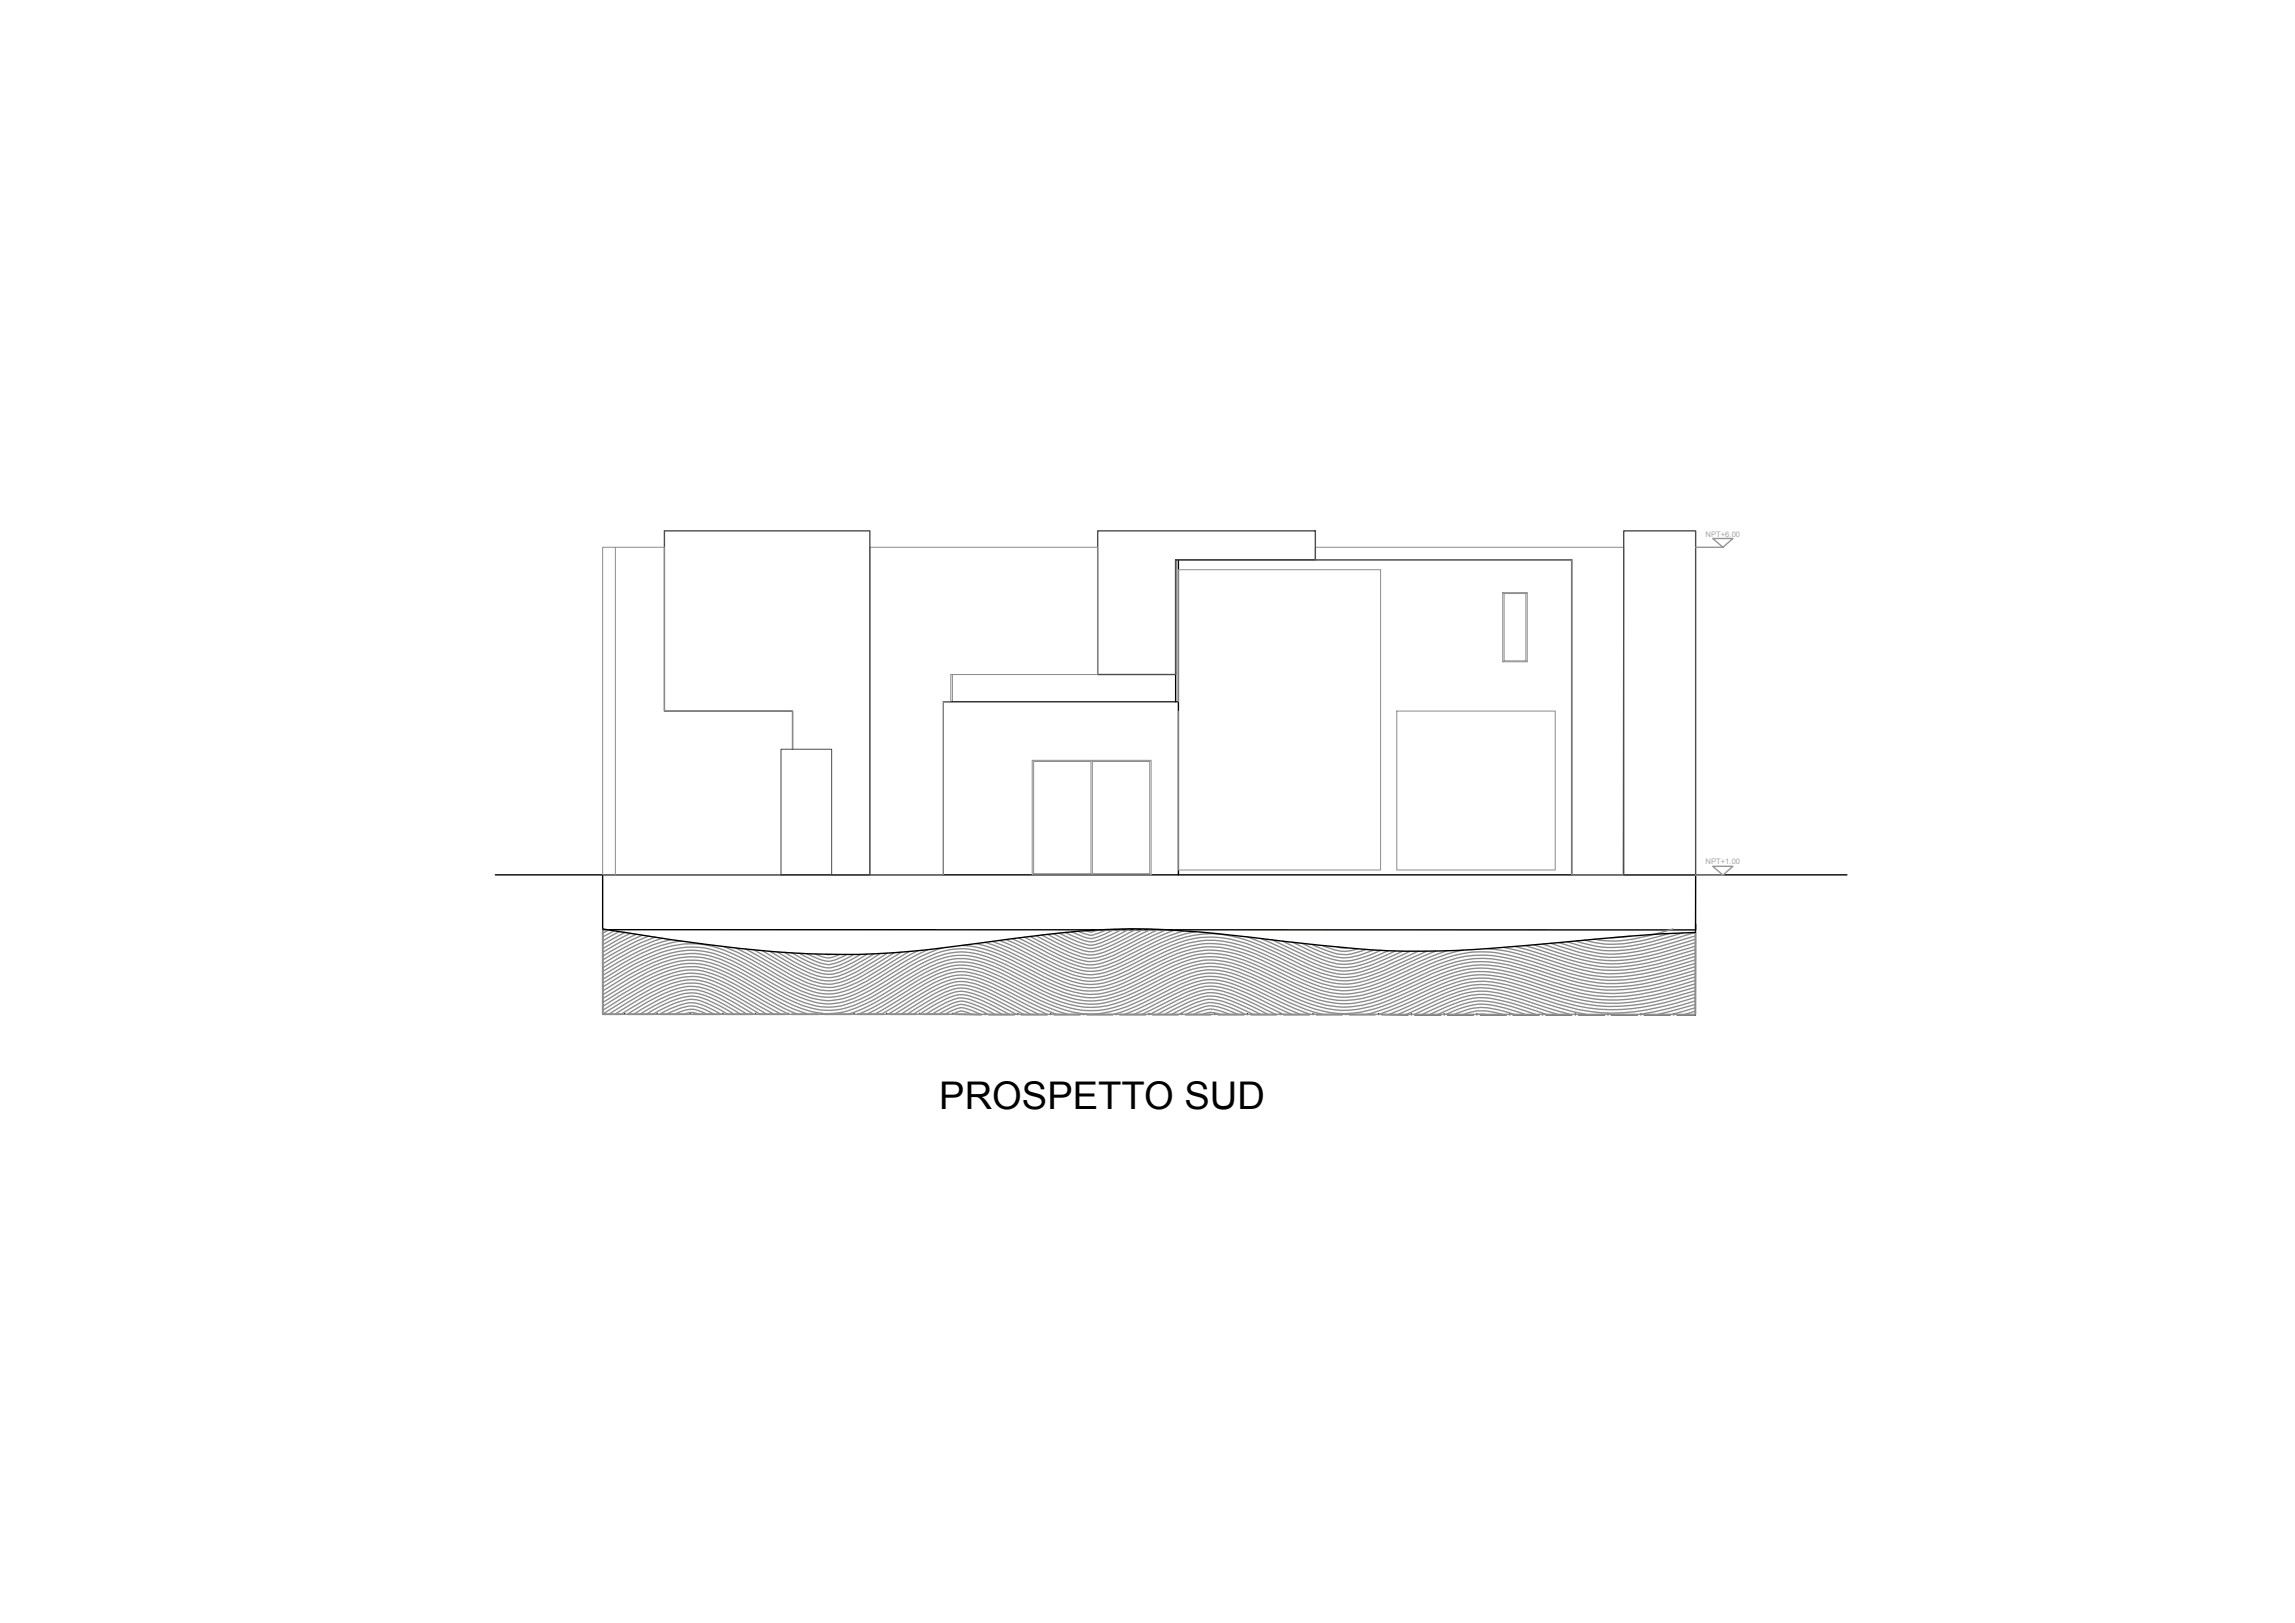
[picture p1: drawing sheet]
<svg xmlns="http://www.w3.org/2000/svg" width="420mm" height="297mm" viewBox="0 0 420 297" stroke-linecap="round" stroke-linejoin="round" font-family="sans-serif">
<defs><g id="words">
<text font-size="7" x="171.9" y="202.9">PROSPETTO SUD</text>
<g font-size="1.4" fill="#a5a5a5">
<text x="312.1" y="98.2">NPT+6.00</text>
<text x="312.1" y="158.2">NPT+1.00</text>
</g>
</g></defs>
<g fill="none" stroke="#000" stroke-width=".25">
<path d="M215.7 102.4v57.7M215.1 128.4v-26h72.5v57.7M90.6 160.1h247.4M110.3 170a312.7 312.7 0 0 0 34.4 4.4 137.4 137.4 0 0 0 28-1l12.5-1.6a142.1 142.1 0 0 1 28.1-1.7 256.9 256.9 0 0 1 21.9 2.2 234.9 234.9 0 0 0 21.9 1.8l6.2-.1a368.6 368.6 0 0 0 28.2-2.1 233.3 233.3 0 0 1 18.8-1.3M110.3 170.1l200 .1M110.3 160.1v25.5h3.4M310.3 160.1v25.6h-3.4M310.3 169.1v1M114.3 185.6h.1M114.9 185.6h4.8M120.3 185.6h.1M120.9 185.6h4.8"/>
<path d="M126.3 185.6h.1M126.9 185.6h4.8M132.3 185.6h.1M132.9 185.6h4.8M138.3 185.6h.1M138.9 185.6h4.8M144.3 185.6h.1M144.9 185.6h4.8M150.3 185.6h.1M150.9 185.6h4.8M156.3 185.6h.1M156.9 185.6h4.8"/>
<path d="M162.3 185.6h.1M162.9 185.6h4.8M168.3 185.6h.1M168.9 185.6h4.8M174.3 185.6h.1M174.9 185.6l4.8 .1M180.3 185.7h.1M180.9 185.7h4.8M186.3 185.7h.1M186.9 185.7h4.8M192.3 185.7h.1M192.9 185.7h4.8"/>
<path d="M198.3 185.7h.1M198.9 185.7h4.8M204.3 185.7h.1M204.9 185.7h4.8M210.3 185.7h.1M210.9 185.7h4.8M216.3 185.7h.1M216.9 185.7h4.8M222.3 185.7h.1M222.9 185.7h4.8M228.3 185.7h.1M228.9 185.7h4.8"/>
<path d="M234.3 185.7h.1M234.9 185.7h4.8M240.3 185.7h.1M240.9 185.7h4.8M246.3 185.7h.1M246.9 185.7h4.8M252.3 185.7h.1M252.9 185.7h4.8M258.3 185.7h.1M258.9 185.7h4.8M264.3 185.7h.1M264.9 185.7h4.8"/>
<path d="M270.3 185.7h.1M270.9 185.7h4.8M276.3 185.7h.1M276.9 185.7h4.8M282.3 185.7h.1M282.9 185.7h4.8M288.3 185.7h.1M288.9 185.7h4.8M294.3 185.7h.1M294.9 185.7h4.8M300.3 185.7h.1M300.9 185.7h4.8"/>
<path d="M306.3 185.7h.1"/>
</g>
<g fill="none" stroke="#8d8d8d" stroke-width=".25">
<path d="M110.3 170v15.6h200v-15a93.9 93.9 0 0 1-12.1 3.2 19.8 19.8 0 0 1-9.9-1l-1.5-.5M110.4 170l-.1 .1M111.4 170.2l-1.1 .6M112.4 170.3l-2.1 1.2M113.3 170.5l-3 1.7M114.4 170.6l-4.1 2.3M115.4 170.8l-5.1 2.8M116.4 171l-3.1 1.5-3 1.8M117.5 171.1a58.8 58.8 0 0 0-7.2 3.9M118.7 171.3a44.5 44.5 0 0 0-8.4 4.4M119.9 171.5l-2.5 1a57.4 57.4 0 0 0-7.1 3.9M121.3 171.7l-1.5 .5a44.7 44.7 0 0 0-9.5 4.9"/>
<path d="M122.8 171.9a33 33 0 0 0-9.5 4.1l-3 1.8M124.7 172.2a26.9 26.9 0 0 0-11 4.2l-3.4 2.1M132.5 173.2a73.9 73.9 0 0 1 10.9 5.9l1.2 .6a13.8 13.8 0 0 0 7.9 2.2 21.4 21.4 0 0 0 8.3-3.7l4.7-2.9 2.5-1.3M134.6 173.5l2.4 1.2 6.6 3.7a19.2 19.2 0 0 0 7.4 2.9 12.6 12.6 0 0 0 6.9-2l8.5-5.2M136.4 173.6l6.2 3.6a22.4 22.4 0 0 0 7.8 3.4 10.4 10.4 0 0 0 6.8-1.6l7.8-4.8M138 173.8l3.9 2.3a27.5 27.5 0 0 0 8.1 3.8 9.3 9.3 0 0 0 6.5-1.3l7.1-4.2M139.5 173.9l3.5 2.2a22.6 22.6 0 0 0 7.8 3.3 9.5 9.5 0 0 0 5.8-1.5l5.8-3.5M140.9 174.1a39.7 39.7 0 0 0 8.5 4.5 7.8 7.8 0 0 0 6.5-1l5.2-3.1M142.2 174.2l1.5 .8a18 18 0 0 0 7.7 3.3 10.5 10.5 0 0 0 5.7-2.1l2.8-1.6M143.6 174.3l1.3 .7a16.9 16.9 0 0 0 6 2.7 7.6 7.6 0 0 0 4.3-1.1l3.5-2M144.9 174.4a17.1 17.1 0 0 0 6.6 2.7l.9-.1 1.2-.4 3.9-1.9M146.3 174.4a12.5 12.5 0 0 0 5.5 2.1l2-.6 2.5-1.2"/>
<path d="M147.7 174.5a8.8 8.8 0 0 0 4.1 1.4l1.3-.4 1.9-.8M149.2 174.6l.5 .2a3.8 3.8 0 0 0 3.9-.1M151.1 174.6l.9 .1M169.8 173.8a64 64 0 0 0-9.4 5.4 19 19 0 0 1-8.3 3.3 13 13 0 0 1-6.5-1.7l-3.6-1.9a52.4 52.4 0 0 0-10.5-5.4 16.3 16.3 0 0 0-11.5 .5 52 52 0 0 0-9.7 5.2M172.5 173.5l-2.1 .7a30.5 30.5 0 0 0-5.9 3.1 51.2 51.2 0 0 1-8.4 4.8 10.9 10.9 0 0 1-9.7-.2l-1.8-.9-3.8-2.1a40.9 40.9 0 0 0-11-5.3 17.6 17.6 0 0 0-11.6 1.8l-2 1-5.9 3.5M176.2 173a21.4 21.4 0 0 1 8.7 2.6 81.7 81.7 0 0 0 10.3 4.9 13 13 0 0 0 10.5-.6l3-1.5a40 40 0 0 1 9.5-4.1 16.2 16.2 0 0 1 10 1l10.5 4.8a15.5 15.5 0 0 0 12.7 .8l5.1-2.1a43.5 43.5 0 0 1 11.8-4.4 21.7 21.7 0 0 1 10 .9l2.2 .7a61.7 61.7 0 0 0 11.6 3.2 27.3 27.3 0 0 0 11.4-1l6.8-1.9M178.6 172.7a31.8 31.8 0 0 1 8.9 3.5l4.2 2.2a17 17 0 0 0 8.9 2.3 22.4 22.4 0 0 0 7.7-2.7l4.2-2.2a18.4 18.4 0 0 1 10.7-2.5 30.3 30.3 0 0 1 9.1 3l2.8 1.4a28.7 28.7 0 0 0 10.5 3.6 24.1 24.1 0 0 0 10.5-3 55 55 0 0 1 10.1-4.1l1.6-.3M180.3 172.5a41.8 41.8 0 0 1 8.5 3.7l3.9 2a15.2 15.2 0 0 0 8.1 1.9 23.4 23.4 0 0 0 7.2-2.6 47.4 47.4 0 0 1 9.8-4.4 16.8 16.8 0 0 1 10.9 1l2.8 1.2 6.7 3.3a16.3 16.3 0 0 0 10.6 1.8l1.2-.4a52 52 0 0 0 9.1-3.8l5.7-2.2M181.7 172.3a95.1 95.1 0 0 1 10.7 5.1l1.2 .6a11.7 11.7 0 0 0 9.5 .9l2.4-.9 2.4-1.2a50.7 50.7 0 0 1 9.6-4.2 17.6 17.6 0 0 1 10.9 .8l2.8 1.1 5.3 2.6a24 24 0 0 0 9.2 3 21.5 21.5 0 0 0 9.1-2.5l8-3.6M182.9 172.1a58.7 58.7 0 0 1 8 3.9 22.6 22.6 0 0 0 8.5 3 18.9 18.9 0 0 0 8.3-2.8 36 36 0 0 1 11.9-4.6 21.2 21.2 0 0 1 11.3 2.2l5.3 2.5a27.9 27.9 0 0 0 8.9 3.1 17.4 17.4 0 0 0 8.4-1.9l7.6-3.4M184.1 171.9l2.7 1.3 5 2.6a18.5 18.5 0 0 0 7.9 2.6 20.2 20.2 0 0 0 7.9-2.8 40.2 40.2 0 0 1 10.9-4.5 20.3 20.3 0 0 1 12.3 1.9l5.1 2.5a28.4 28.4 0 0 0 9.6 3.4 20.2 20.2 0 0 0 9.1-2.6l5-2.2M201.1 170.2l-1.3 .4-1.1-.3"/>
<path d="M202.6 170.1l-1.7 .7a2.19 2.19 0 0 1-1.9 .2l-1.7-.6M204.1 170a15 15 0 0 1-4.4 1.8l-1.4-.4-2.2-.9M205.4 170a18.2 18.2 0 0 1-5.7 2.4 9.3 9.3 0 0 1-3.7-1.3l-1-.5M206.7 170a24.7 24.7 0 0 1-6.6 2.9h-.9a19.5 19.5 0 0 1-5.3-2.1M208 170a42.6 42.6 0 0 1-7.1 3.3 4.5 4.5 0 0 1-3.4-.2l-2.1-.9-2.6-1.4M209.4 170a55.8 55.8 0 0 1-8.2 3.9 5.3 5.3 0 0 1-4.1-.3l-2.4-1.1-3-1.5M210.7 170l-1.9 .9a43.8 43.8 0 0 1-7.7 3.6 5.8 5.8 0 0 1-4.5-.5l-2.7-1.2-3.3-1.7M212.1 170.1l-4 1.9a27.5 27.5 0 0 1-7.7 3.3 9.9 9.9 0 0 1-5.7-1.4l-5.1-2.7M213.5 170.1l-4.4 2a41.7 41.7 0 0 1-8 3.7 9.1 9.1 0 0 1-6.1-1.2l-6.5-3.2M215 170.2a105 105 0 0 0-10.6 5 10.4 10.4 0 0 1-5.6 1.3 26.1 26.1 0 0 1-7.2-2.9l-4.1-2.1M216.7 170.3a59.6 59.6 0 0 0-11.5 5.2 12.3 12.3 0 0 1-6.5 1.6 25.8 25.8 0 0 1-7.9-3.2l-4.4-2.2M218.7 170.5a39.4 39.4 0 0 0-11.5 4.7 20 20 0 0 1-7.1 2.5 14.1 14.1 0 0 1-6.8-1.9l-8-4"/>
<path d="M228.3 171.4l4.6 2 4.3 2a23.8 23.8 0 0 0 8.5 2.9 16.3 16.3 0 0 0 6.4-1.5l6-2.7M230.8 171.7l7.8 3.7a18.2 18.2 0 0 0 7.2 2.3 16.5 16.5 0 0 0 7.2-2l3.7-1.6M232.8 172l5.3 2.5a20.8 20.8 0 0 0 7.4 2.6 14.1 14.1 0 0 0 6.6-1.6l3.3-1.5M234.7 172.2a42.4 42.4 0 0 0 10 4.2h.5a12.3 12.3 0 0 0 6-1.2l2.9-1.2M236.5 172.4l1.4 .7a20.3 20.3 0 0 0 8.1 2.8 16.8 16.8 0 0 0 6.7-2M238.3 172.6a21.6 21.6 0 0 0 7.6 2.7l1.2-.1 1.5-.3 2.8-1M240.1 172.8a16 16 0 0 0 6.2 1.9l1-.1 2.7-.9M242.1 173a8.2 8.2 0 0 0 5.4 .9l1-.3M244.7 173.3l1.7 .2M272.2 173.6l1.2 .1a47.3 47.3 0 0 1 11.1 2.9l2.3 .8a24.7 24.7 0 0 0 13.6 .9 77.1 77.1 0 0 0 9.9-2.7M275.3 173.4a80.3 80.3 0 0 1 11.3 3.3 26.1 26.1 0 0 0 16.4 .4l7.3-2.1M277.3 173.2l6.6 2a34.1 34.1 0 0 0 9.7 2.3 37.7 37.7 0 0 0 13.7-2.2l3-.9"/>
<path d="M279.1 173l6.2 2a27.2 27.2 0 0 0 12.5 1.8 68.8 68.8 0 0 0 12.5-3M280.8 172.9l3.9 1.3a32 32 0 0 0 11.8 2.1 64.9 64.9 0 0 0 13.8-3.2M298.4 171.3l-3.5 .3M305.4 170.8a37.1 37.1 0 0 1-11 2l-2.5-.3-1.9-.5M306.2 170a36.2 36.2 0 0 1-11.3 2.2l-3-.3M307.9 170.7a47.3 47.3 0 0 1-12.8 2.7 20.4 20.4 0 0 1-6.8-1.2M310.3 177.5l-3.3 1a41.4 41.4 0 0 1-13 2.1 34.4 34.4 0 0 1-9.7-2.1 56.6 56.6 0 0 0-11.3-3 21.2 21.2 0 0 0-11.1 2.1l-3.1 1.5a36.3 36.3 0 0 1-11 3.9 14.7 14.7 0 0 1-7.8-1.1l-1.6-.6-4.8-2.2a40.7 40.7 0 0 0-9.3-3.8 14.4 14.4 0 0 0-9.4 1.4l-3.1 1.5a41.7 41.7 0 0 1-9.3 4 13.6 13.6 0 0 1-9.4-1.2l-3.1-1.4-4.7-2.5a23 23 0 0 0-8.6-2.9 14.7 14.7 0 0 0-8.4 2.3l-6 3.7a25.6 25.6 0 0 1-9.1 4 12.9 12.9 0 0 1-7.6-1.3 85.5 85.5 0 0 1-9.1-5.1 21.8 21.8 0 0 0-8.5-3.2 15.9 15.9 0 0 0-8.4 1.5l-4.7 2.4-4.6 2.8M310.3 178.2a68.3 68.3 0 0 1-11.5 2.7 29.7 29.7 0 0 1-14.9-1.9l-4.8-1.6a24.1 24.1 0 0 0-10.9-1.2 35.1 35.1 0 0 0-9.3 3.5 37.9 37.9 0 0 1-11.1 3.9 18.2 18.2 0 0 1-9.7-1.8l-1.7-.8a74.8 74.8 0 0 0-10.8-4.7 13.8 13.8 0 0 0-10.5 1l-3.1 1.5a47.2 47.2 0 0 1-9.4 4 14.6 14.6 0 0 1-9.8-1.2l-6.3-3.2a27.5 27.5 0 0 0-9.2-3.5 13.2 13.2 0 0 0-8.8 2.2l-6 3.6a25.5 25.5 0 0 1-9.2 4.1 13.1 13.1 0 0 1-7.9-1.4 70 70 0 0 1-9.2-5.1 21.6 21.6 0 0 0-8.3-3.1 16.6 16.6 0 0 0-9.7 2.2 66 66 0 0 0-7.9 4.7M310.3 178.8a51.8 51.8 0 0 1-15 3 33.7 33.7 0 0 1-11.7-2.3l-4.8-1.5a20 20 0 0 0-13.6-.3 121.8 121.8 0 0 0-10.9 4.7 18.5 18.5 0 0 1-10.8 1.7 36.7 36.7 0 0 1-10.6-4.1 37.8 37.8 0 0 0-9.1-3.5 13.5 13.5 0 0 0-8.6 1.4l-3 1.4a34.3 34.3 0 0 1-10.4 4.3 16.2 16.2 0 0 1-9.3-1.5l-6.3-3.2a26.6 26.6 0 0 0-9.7-3.5 13.5 13.5 0 0 0-7.7 2.2l-3 1.8a57 57 0 0 1-9.2 5.1 13.6 13.6 0 0 1-11.5-.6l-3.1-1.5-6.2-3.6a19.3 19.3 0 0 0-8.6-3.1 19 19 0 0 0-10.2 3l-6.7 4M310.3 179.4a56 56 0 0 1-14.3 3 31.4 31.4 0 0 1-11.8-2.1 68.4 68.4 0 0 0-9.8-2.8 17.6 17.6 0 0 0-11.2 1.6l-4.8 2.1a33.5 33.5 0 0 1-10.1 3.5 19.4 19.4 0 0 1-10.7-1.8l-9.7-4.5a13.5 13.5 0 0 0-13 .3l-2.3 1.1a37.5 37.5 0 0 1-10 4.3 17.3 17.3 0 0 1-10.8-1.7l-7.3-3.7a19.7 19.7 0 0 0-8.8-2.7 18.5 18.5 0 0 0-8.5 3.2l-2.3 1.4a37.7 37.7 0 0 1-9.8 5M310.3 176.9a56.4 56.4 0 0 1-14.6 3.1 31.8 31.8 0 0 1-11.2-2.1 59.9 59.9 0 0 0-11.4-3 19.5 19.5 0 0 0-9.7 1.5l-4.8 2.1a36.7 36.7 0 0 1-10.8 3.9 15.7 15.7 0 0 1-9.1-1.6l-4.7-2.2a43.4 43.4 0 0 0-9.5-3.8 15.2 15.2 0 0 0-9.7 1.3l-3.1 1.5a45.7 45.7 0 0 1-9.2 4 12.1 12.1 0 0 1-7.4-.5 52.9 52.9 0 0 1-7.8-3.6 27.4 27.4 0 0 0-10.3-3.9 13.7 13.7 0 0 0-7.2 1.5 126.8 126.8 0 0 0-10.6 6.2 16.1 16.1 0 0 1-7.3 2.4h-.7a22.3 22.3 0 0 1-9.6-3.6 52.3 52.3 0 0 0-10.8-5.6 15.4 15.4 0 0 0-11.2 1 55.8 55.8 0 0 0-9.3 5.1M310.3 172.5a66.9 66.9 0 0 1-13.3 3.2 24.5 24.5 0 0 1-11-1.7l-3.7-1.2"/>
<path d="M310.3 171.9a60.4 60.4 0 0 1-14.4 3.3 23.1 23.1 0 0 1-8.7-1.5l-3.4-1.1M310.3 171.3a66.3 66.3 0 0 1-13.9 3.2 21.7 21.7 0 0 1-9.5-1.5l-1.6-.5M110.3 183.5l3.3-2.1a33.9 33.9 0 0 1 10.3-4.8 12.4 12.4 0 0 1 8.4 1.1l2.3 1.1 3.5 2a37.1 37.1 0 0 0 10 4.8M110.3 184.2a58.9 58.9 0 0 1 12.2-6.6 12 12 0 0 1 9.7 .7l2.2 1.1 4.5 2.5a37.3 37.3 0 0 0 7.2 3.7M110.3 184.9l3.8-2.4a35.5 35.5 0 0 1 9.2-4.5 10.9 10.9 0 0 1 8 .6l3 1.4 5.5 3.2 4.7 2.4M110.3 185.6l6.1-3.8a24.5 24.5 0 0 1 9.3-3.7 11.7 11.7 0 0 1 6.6 1.6l10.7 5.9M111.4 185.6a51.5 51.5 0 0 1 11.7-6.3 10.1 10.1 0 0 1 8.4 .6l2.8 1.5 7.4 4.2M112.5 185.6a43.1 43.1 0 0 1 11.3-5.9 9.6 9.6 0 0 1 7.8 1l2.7 1.4 6.1 3.5M113.6 185.6a42.7 42.7 0 0 1 10.3-5.3 9.5 9.5 0 0 1 7.8 1.1l3.6 1.9 3.9 2.3M114.8 185.6a35.9 35.9 0 0 1 9.4-4.8 8.7 8.7 0 0 1 6.9 1l3.2 1.7 3.7 2.1M115.9 185.6a28.9 28.9 0 0 1 9.1-4.3 7.9 7.9 0 0 1 5.5 .8l2.1 1.1 4.2 2.4M117.1 185.6l1.4-.9a19.5 19.5 0 0 1 7.2-2.9 9.5 9.5 0 0 1 5.5 1.3l4.4 2.5"/>
<path d="M118.2 185.6a18.6 18.6 0 0 1 8.3-3.3 11.4 11.4 0 0 1 5.2 1.8l2.7 1.5M119.4 185.6a16.1 16.1 0 0 1 7.1-2.7 12 12 0 0 1 5.5 2l1.2 .7M120.7 185.6a13.8 13.8 0 0 1 5.8-2.1l1.9 .3 3.6 1.8M121.9 185.6a9.6 9.6 0 0 1 5.2-1.5l1.4 .4 2.3 1.1M123.4 185.6a5.3 5.3 0 0 1 4.9-.5l1.1 .5M125 185.6a3.1 3.1 0 0 1 2.9 0M158.6 185.6a81.4 81.4 0 0 0 9.3-5.4 17.2 17.2 0 0 1 7.8-3 20.4 20.4 0 0 1 9.2 3.1 54.6 54.6 0 0 0 10 4.5 16.6 16.6 0 0 0 12.7-1.2l5.5-2.7a18 18 0 0 1 9.1-2.8 22.8 22.8 0 0 1 8.3 2.7 64.4 64.4 0 0 0 9.9 4.4l1.6 .4M160 185.6l7.2-4.3a18.8 18.8 0 0 1 8.7-3.5 19.2 19.2 0 0 1 7.9 2.6l1.2 .6a46.3 46.3 0 0 0 10.5 4.6M161.3 185.6l6.6-4a17.5 17.5 0 0 1 7.8-3.2 17.7 17.7 0 0 1 8.1 2.6l2.2 1.2a55.4 55.4 0 0 0 7.4 3.4M162.5 185.6l6.2-3.8a14.1 14.1 0 0 1 7.5-2.8 17.8 17.8 0 0 1 6.6 2.3l6.5 3.3 2.4 1M163.7 185.6l2-1.2a35.6 35.6 0 0 1 8.3-4.5 8.5 8.5 0 0 1 6.3 .8l9.8 4.9M164.9 185.6a54.3 54.3 0 0 1 8.8-5 7.6 7.6 0 0 1 6 .5l2.3 1.1 6.7 3.4"/>
<path d="M166 185.6a31.3 31.3 0 0 1 8.9-4.7 9.4 9.4 0 0 1 5.6 1.2l6.8 3.5M167.1 185.6a34.8 34.8 0 0 1 7.2-3.9 5.9 5.9 0 0 1 4.3 .3l1.9 .8 5.5 2.8M168.2 185.6a22.3 22.3 0 0 1 7.1-3.5 7.2 7.2 0 0 1 3.9 .8l5.5 2.7M169.4 185.6a17.6 17.6 0 0 1 6.2-3l1 .1a23.9 23.9 0 0 1 6.8 2.9M170.5 185.6a14 14 0 0 1 5.2-2.4 10.1 10.1 0 0 1 4.2 1.3l2.2 1.1M171.7 185.6a9.4 9.4 0 0 1 4.4-1.8l2 .6 2.7 1.2M172.9 185.6a6.9 6.9 0 0 1 3.1-1.2l2 .6 1.4 .6M174.2 185.6l1.6-.6a3.4 3.4 0 0 1 2.1 .6M175.9 185.6h.1M203.8 185.6l4.1-1.5 6.1-3a16.3 16.3 0 0 1 7.7-2.4 20.5 20.5 0 0 1 8.1 2.4l2.3 1.2a58 58 0 0 0 7.6 3.3M205.8 185.6a60.5 60.5 0 0 0 8.2-3.8 17.6 17.6 0 0 1 7.8-2.5 19 19 0 0 1 7.1 2.1l6.6 3.2 2.5 1M207.5 185.6l2.3-1a51.6 51.6 0 0 1 10-4.6 11.6 11.6 0 0 1 7.3 1.3l9.3 4.3"/>
<path d="M209 185.6a91.3 91.3 0 0 1 9.8-4.6 9.3 9.3 0 0 1 6.9 .3l9.2 4.3M210.4 185.6a52 52 0 0 1 9.4-4.3 10.3 10.3 0 0 1 6.8 1.1l6.8 3.2M211.8 185.6l1.7-.9a27.3 27.3 0 0 1 7-2.9 9.5 9.5 0 0 1 5.4 .9l6.1 2.9M213.1 185.6a29 29 0 0 1 7.3-3.2 8.1 8.1 0 0 1 4.9 .7l5.4 2.5M214.4 185.6a20 20 0 0 1 6.7-2.7h1.1a23.6 23.6 0 0 1 7.1 2.7M215.7 185.6a14.1 14.1 0 0 1 5.9-2.1 17.8 17.8 0 0 1 6.3 2.1M217.1 185.6a9.8 9.8 0 0 1 4.8-1.5l2.2 .5 2.4 1M218.5 185.6a5.4 5.4 0 0 1 4.3-.7l2.2 .7M220.1 185.6a3.8 3.8 0 0 1 3.2 0M257.4 185.6a71.6 71.6 0 0 1 10.3-4.3 14.8 14.8 0 0 1 8.4 .3l6.6 2a49.7 49.7 0 0 0 7.6 2M258.9 185.6a42.9 42.9 0 0 1 9.8-4 13.9 13.9 0 0 1 7.2 .5l11.4 3.5M260.3 185.6a34.8 34.8 0 0 1 9.2-3.5 14.1 14.1 0 0 1 6.4 .6l9.1 2.9"/>
<path d="M261.7 185.6a27.5 27.5 0 0 1 7.9-2.9 23.2 23.2 0 0 1 9.9 1.8l3.5 1.1M263.2 185.6l1.3-.6a13.4 13.4 0 0 1 8.7-1.6l3.6 .8 4.2 1.4M264.6 185.6a13 13 0 0 1 9.1-1.5l1.9 .4 3.5 1.1M266.2 185.6a11.3 11.3 0 0 1 5.5-1.2l2.8 .5 2.6 .7M267.9 185.6a9.6 9.6 0 0 1 7.1 0M270.3 185.6h1.5M310.3 180a55 55 0 0 1-14.3 3 33.1 33.1 0 0 1-11.9-2.1l-2.5-.8a29.5 29.5 0 0 0-11.4-2.3l-1 .1-2.1 .4a37.8 37.8 0 0 0-8 3.3 39.7 39.7 0 0 1-10.2 3.6 18.9 18.9 0 0 1-10.8-1.5l-9.7-4.5a15 15 0 0 0-8.3-1.6 25.2 25.2 0 0 0-8.7 3.5l-2.4 1.2a19.5 19.5 0 0 1-10.7 2.6 28.4 28.4 0 0 1-10.5-3.8l-4.7-2.4a15.8 15.8 0 0 0-8.2-2.1 23.3 23.3 0 0 0-8.3 3.6l-4.6 2.9-2.4 1.4-2.6 1.1M310.3 180.7a59.2 59.2 0 0 1-14.1 2.9 32.7 32.7 0 0 1-12.4-2.1l-3.8-1.3a26.4 26.4 0 0 0-10.1-1.8l-1.5 .2a35.4 35.4 0 0 0-8.5 3.3 46.8 46.8 0 0 1-9.8 3.7M310.3 181.3a68.7 68.7 0 0 1-11.7 2.7 30.8 30.8 0 0 1-14.3-1.8l-5.5-1.7a21.1 21.1 0 0 0-10-1.3 41.9 41.9 0 0 0-10.7 4.1l-5.7 2.3M310.3 181.9a52.4 52.4 0 0 1-15.5 2.9 36.8 36.8 0 0 1-12-2.4l-3.5-1.1a24.9 24.9 0 0 0-9-1.7 26.5 26.5 0 0 0-8.9 2.8l-7.2 3.2M310.3 182.5a46.6 46.6 0 0 1-17.4 2.8 58.5 58.5 0 0 1-13.2-3.3l-1.7-.5a19.6 19.6 0 0 0-8.9-1.2 31.7 31.7 0 0 0-8 3l-5.2 2.3M310.3 183.2a70.3 70.3 0 0 1-10.2 2.4"/>
<path d="M310.3 183.8l-6.9 1.8M310.3 184.4l-4.3 1.2M310.3 185l-2 .6"/>
</g>
<path d="M215.7 128.4h-43.1v31.7" fill="none" stroke="#000" stroke-width=".21"/>
<g fill="none" stroke="#8d8d8d" stroke-width=".18">
<path d="M112.6 100.1h9v30h23.4v7M240.7 100.1h56.4l-.1 60h-9.4v-57.7h-46.9zM275 108.4h4.5v12.7h-4.5zM275 108.4l.3 .2v12.3h3.9v-12.3M279.5 108.4l-.3 .2h-3.9M174 123.4h26.9v-23.3h-41.7v60h13.4v-31.7h1.4v-5h.3v5M174.3 123.4h40.8M188.9 139.1h21.8v21h-21.8zM189.2 139.4h10.5v20.5h-10.5zM199.9 139.4h10.5v20.5h-10.5M199.9 139.1v21M215.7 128.4v-24.1h37v54.9h-37v-29.1"/>
<path d="M255.6 130.1h29v29.1h-29zM275.3 120.9l-.3 .2M279.2 120.9l.3 .2M112.6 160.1v-60h-2.3v60h32.6"/>
</g>
<path d="M200.9 97.1h39.8v5.3h-25.6v21h-14.2zM297.1 97.1h13.2v63h-13.2zM145 137.1v-7h-23.4v-33h37.6v63h-7" fill="none" stroke="#4c4c4c" stroke-width=".25"/>
<path d="M142.9 137.1h9.3v23h-9.3z" fill="none" stroke="#426227" stroke-width=".18"/>
<path d="M310.3 100.1h5l-1.9-1.6h3.7l-1.8 1.6M313.4 158.5h3.7l-1.8 1.6zM310.3 160.1h5" fill="none" stroke="#959595" stroke-width=".25"/>
<use href="#words"/>
</svg>
